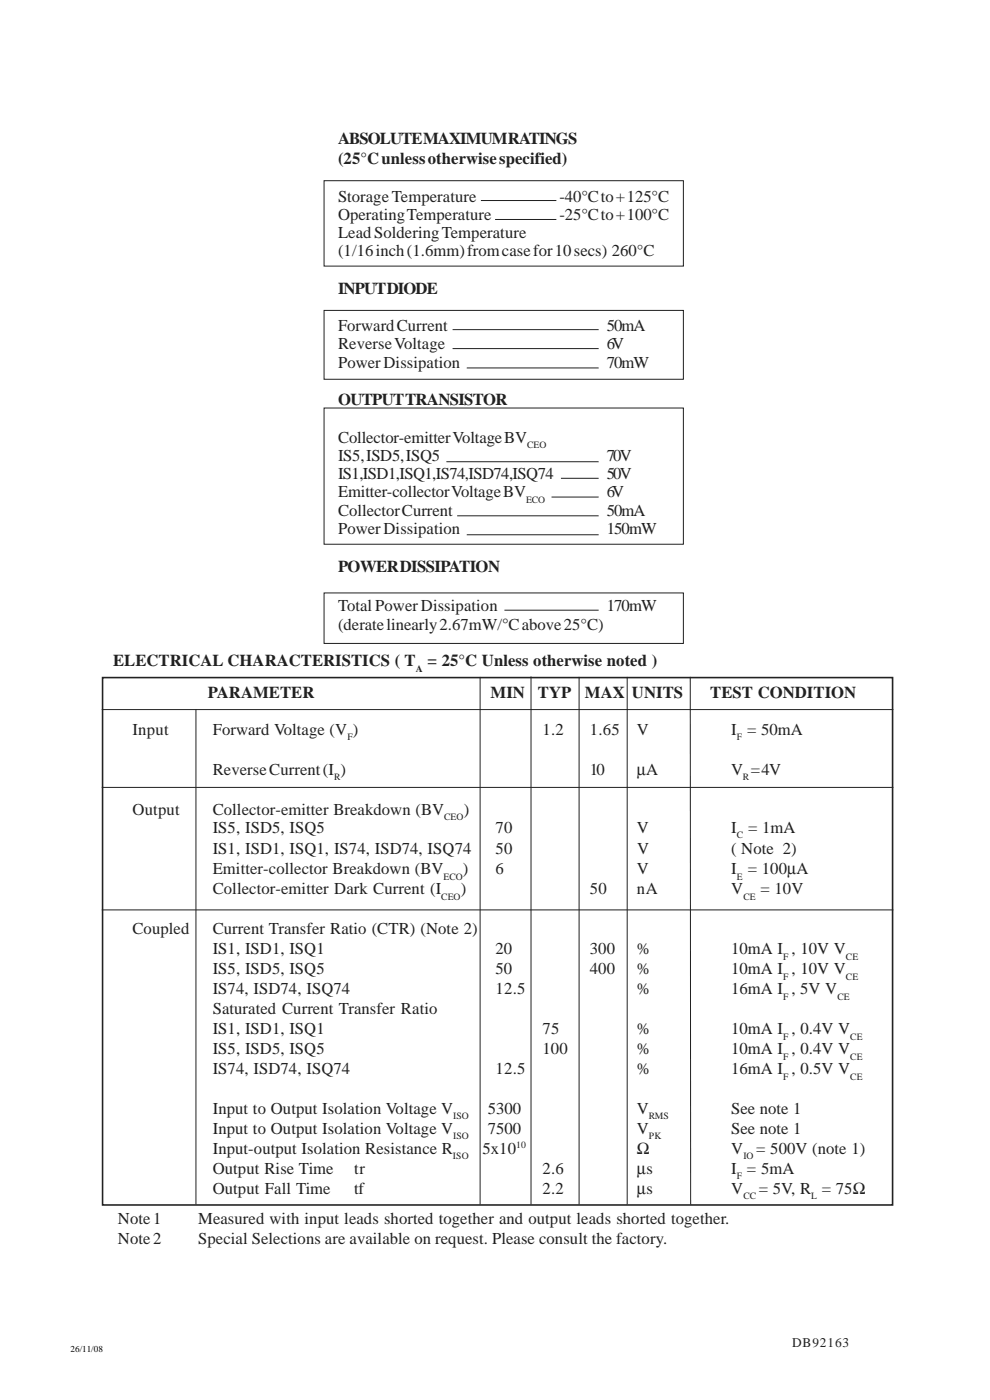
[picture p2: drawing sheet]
<svg xmlns="http://www.w3.org/2000/svg" width="210mm" height="297mm" viewBox="0 0 210 297" stroke-linecap="round" stroke-linejoin="round" font-family="sans-serif">
<defs><g id="words">
<g font-size="3.5" fill="#231f20">
<text x="71.7" y="30.6">ABSOLUTE MAXIMUM RATINGS</text>
<text x="71.7" y="34.8">(25°C unless otherwise specified)</text>
<text x="71.7" y="42.8">Storage Temperature</text>
<text x="71.7" y="46.6">Operating Temperature</text>
<text x="118.7" y="42.8">-40°C to + 125°C</text>
<text x="118.7" y="46.6">-25°C to + 100°C</text>
<text x="71.7" y="50.5">Lead Soldering Temperature</text>
<text x="71.7" y="54.4">(1/16 inch (1.6mm) from case for 10 secs) 260°C</text>
<text x="71.7" y="62.4">INPUT DIODE</text>
<text x="71.7" y="70.3">Forward Current</text>
<text x="128.7" y="70.3">50mA</text>
<text x="71.7" y="74.1">Reverse Voltage</text>
<text x="128.7" y="74.1">6V</text>
<text x="71.7" y="78">Power Dissipation</text>
<text x="128.7" y="78">70mW</text>
<text x="71.7" y="86">OUTPUT TRANSISTOR</text>
<text x="71.7" y="93.9">Collector-emitter Voltage BV</text>
<text x="71.7" y="97.8">IS5, ISD5, ISQ5</text>
<text x="71.7" y="101.6">IS1,ISD1,ISQ1,IS74,ISD74,ISQ74</text>
<text x="128.7" y="97.8">70V</text>
<text x="128.7" y="101.6">50V</text>
<text x="71.7" y="105.5">Emitter-collector Voltage BV</text>
<text x="128.7" y="105.5">6V</text>
<text x="71.7" y="109.4">Collector Current</text>
<text x="71.7" y="113.3">Power Dissipation</text>
<text x="128.7" y="109.4">50mA</text>
<text x="128.7" y="113.3">150mW</text>
<text x="71.7" y="121.3">POWER DISSIPATION</text>
<text x="71.7" y="129.5">Total Power Dissipation</text>
<text x="128.7" y="129.5">170mW</text>
<text x="71.7" y="133.6">(derate linearly 2.67mW/°C above 25°C)</text>
<text x="24" y="141.3">ELECTRICAL CHARACTERISTICS ( T</text>
<text x="90.7" y="141.3">= 25°C Unless otherwise noted )</text>
<text x="44.1" y="148">PARAMETER</text>
<text x="104" y="148">MIN</text>
<text x="114.1" y="148">TYP</text>
<text x="124.1" y="148">MAX UNITS</text>
<text x="150.7" y="148">TEST CONDITION</text>
<text x="28.1" y="155.9">Input</text>
<text x="45.1" y="155.9">Forward Voltage (V )</text>
<text x="115.1" y="155.9">1.2</text>
<text x="125.1" y="155.9">1.65</text>
<text x="135.1" y="155.9">V</text>
<text x="155.1" y="155.9">I = 50mA</text>
<text x="45.1" y="164.3">Reverse Current (I )</text>
<text x="125.1" y="164.3">10</text>
<text x="135.1" y="164.3">μA</text>
<text x="155.1" y="164.3">V = 4V</text>
<text x="28.1" y="172.8">Output</text>
<text x="45.1" y="172.8">Collector-emitter Breakdown (BV</text>
<text x="98.4" y="172.8">)</text>
<text x="45.1" y="176.7">IS5, ISD5, ISQ5</text>
<text x="105.1" y="176.7">70</text>
<text x="135.1" y="176.7">V</text>
<text x="155.1" y="176.7">I = 1mA</text>
<text x="45.1" y="181.3">IS1, ISD1, ISQ1, IS74, ISD74, ISQ74</text>
<text x="45.1" y="185.5">Emitter-collector Breakdown (BV</text>
<text x="98.2" y="185.5">)</text>
<text x="105.1" y="185.5">6</text>
<text x="105.1" y="181.3">50</text>
<text x="135.1" y="185.5">V</text>
<text x="135.1" y="181.3">V</text>
<text x="155.1" y="185.5">I = 100μA</text>
<text x="155.1" y="181.3">( Note 2)</text>
<text x="45.1" y="189.7">Collector-emitter Dark Current (I</text>
<text x="97.7" y="189.7">)</text>
<text x="125.1" y="189.7">50</text>
<text x="135.1" y="189.7">nA</text>
<text x="155.1" y="189.7">V</text>
<text x="161.3" y="189.7">= 10V</text>
<text x="28.1" y="198.2">Coupled</text>
<text x="45.1" y="202.4">IS1, ISD1, ISQ1</text>
<text x="45.1" y="198.2">Current Transfer Ratio (CTR) (Note 2)</text>
<text x="105.1" y="202.4">20</text>
<text x="125.1" y="202.4">300</text>
<text x="135.1" y="202.4">%</text>
<text x="155.1" y="202.4">10mA I , 10V V</text>
<text x="45.1" y="206.7">IS5, ISD5, ISQ5</text>
<text x="105.1" y="206.7">50</text>
<text x="125.1" y="206.7">400</text>
<text x="135.1" y="206.7">%</text>
<text x="155.1" y="206.7">10mA I , 10V V</text>
<text x="45.1" y="210.9">IS74, ISD74, ISQ74</text>
<text x="45.1" y="215.1">Saturated Current Transfer Ratio</text>
<text x="105.1" y="210.9">12.5</text>
<text x="135.1" y="210.9">%</text>
<text x="155.1" y="210.9">16mA I , 5V V</text>
<text x="45.1" y="219.4">IS1, ISD1, ISQ1</text>
<text x="115.1" y="219.4">75</text>
<text x="135.1" y="219.4">%</text>
<text x="155.1" y="219.4">10mA I , 0.4V V</text>
<text x="45.1" y="223.6">IS5, ISD5, ISQ5</text>
<text x="45.1" y="227.8">IS74, ISD74, ISQ74</text>
<text x="105.1" y="227.8">12.5</text>
<text x="115.1" y="223.6">100</text>
<text x="135.1" y="223.6">%</text>
<text x="135.1" y="227.8">%</text>
<text x="155.1" y="223.6">10mA I , 0.4V V</text>
<text x="155.1" y="227.8">16mA I , 0.5V V</text>
<text x="45.1" y="236.3">Input to Output Isolation Voltage V</text>
<text x="103.5" y="236.3">5300</text>
<text x="135.1" y="236.3">V</text>
<text x="155.1" y="236.3">See note 1</text>
<text x="45.1" y="240.5">Input to Output Isolation Voltage V</text>
<text x="45.1" y="244.8">Input-output Isolation Resistance R</text>
<text x="102.4" y="244.8">5x10</text>
<text x="103.5" y="240.5">7500</text>
<text x="135.1" y="244.8">Ω</text>
<text x="135.1" y="240.5">V</text>
<text x="155.1" y="244.8">V</text>
<text x="155.1" y="240.5">See note 1</text>
<text x="160.4" y="244.8">= 500V (note 1)</text>
<text x="45.1" y="249">Output Rise Time</text>
<text x="75.1" y="249">tr</text>
<text x="115.1" y="249">2.6</text>
<text x="135.1" y="249">μs</text>
<text x="155.1" y="249">I = 5mA</text>
<text x="45.1" y="253.2">Output Fall Time</text>
<text x="75.1" y="253.2">tf</text>
<text x="115.1" y="253.2">2.2</text>
<text x="135.1" y="253.2">μs</text>
<text x="155.1" y="253.2">V</text>
<text x="161" y="253.2">= 5V, R = 75Ω</text>
<text x="25" y="259.6">Note 1</text>
<text x="25" y="263.8">Note 2</text>
<text x="42" y="259.6">Measured with input leads shorted together and output leads shorted together.</text>
<text x="42" y="263.8">Special Selections are available on request. Please consult the factory.</text>
</g>
<text font-size="2.8" fill="#231f20" x="168" y="285.8">DB92163</text>
<g font-size="2" fill="#231f20">
<text x="111.8" y="95.1">CEO</text>
<text x="111.6" y="106.7">ECO</text>
<text x="88.2" y="142.5">A</text>
<text x="73.7" y="157.1">F</text>
<text x="156.3" y="157.1">F</text>
<text x="70.9" y="165.5">R</text>
<text x="157.6" y="165.5">R</text>
<text x="94.2" y="174">CEO</text>
<text x="156.3" y="177.9">C</text>
<text x="93.6" y="190.9">CEO</text>
<text x="94.1" y="186.7">ECO</text>
<text x="156.3" y="186.7">E</text>
<text x="157.7" y="190.9">CE</text>
<text x="166.2" y="203.6">F</text>
<text x="179.4" y="203.6">CE</text>
<text x="166.2" y="207.9">F</text>
<text x="179.4" y="207.9">CE</text>
<text x="166.2" y="212.1">F</text>
<text x="177.6" y="212.1">CE</text>
<text x="166.2" y="220.6">F</text>
<text x="180.4" y="220.6">CE</text>
<text x="166.2" y="224.8">F</text>
<text x="180.4" y="224.8">CE</text>
<text x="166.2" y="229">F</text>
<text x="180.4" y="229">CE</text>
<text x="96.1" y="237.5">ISO</text>
<text x="137.6" y="237.5">RMS</text>
<text x="96.1" y="246">ISO</text>
<text x="96.1" y="241.7">ISO</text>
<text x="109.5" y="243.6">10</text>
<text x="137.7" y="241.7">PK</text>
<text x="157.7" y="246">IO</text>
<text x="156.3" y="250.2">F</text>
<text x="157.7" y="254.4">CC</text>
<text x="172.1" y="254.4">L</text>
</g>
<text font-size="1.9" x="15" y="286.9">26/11/08</text>
</g></defs>
<path d="M21.8 143.7h167.5v111.9h-167.5z" fill="none" stroke="#231f20" stroke-width=".34"/>
<g fill="none" stroke="#231f20" stroke-width=".21">
<path d="M68.7 38.3h76.3v18.2h-76.3zM102 42.5h16M105 46.6h13M68.7 65.9h76.3v14.6h-76.3zM96 69.9h31M96 74h31M99 78.1h28M68.7 86.6h76.3v28.9h-76.3zM94.7 98h32.3M97 109.4h30M99 113.4h28M117 105.4h10"/>
<path d="M119 101.5h8M68.7 125.8h76.3v10.7h-76.3zM107 129.5h20M21.6 150.5h167.9M41.6 150.5v105M101.8 143.6v111.9M112.6 143.5v112M122.8 143.6v111.9M133 143.6v111.9M146.4 143.6l.1 111.9M21.6 167h167.9M21.6 193h167.9"/>
</g>
<use href="#words"/>
</svg>
